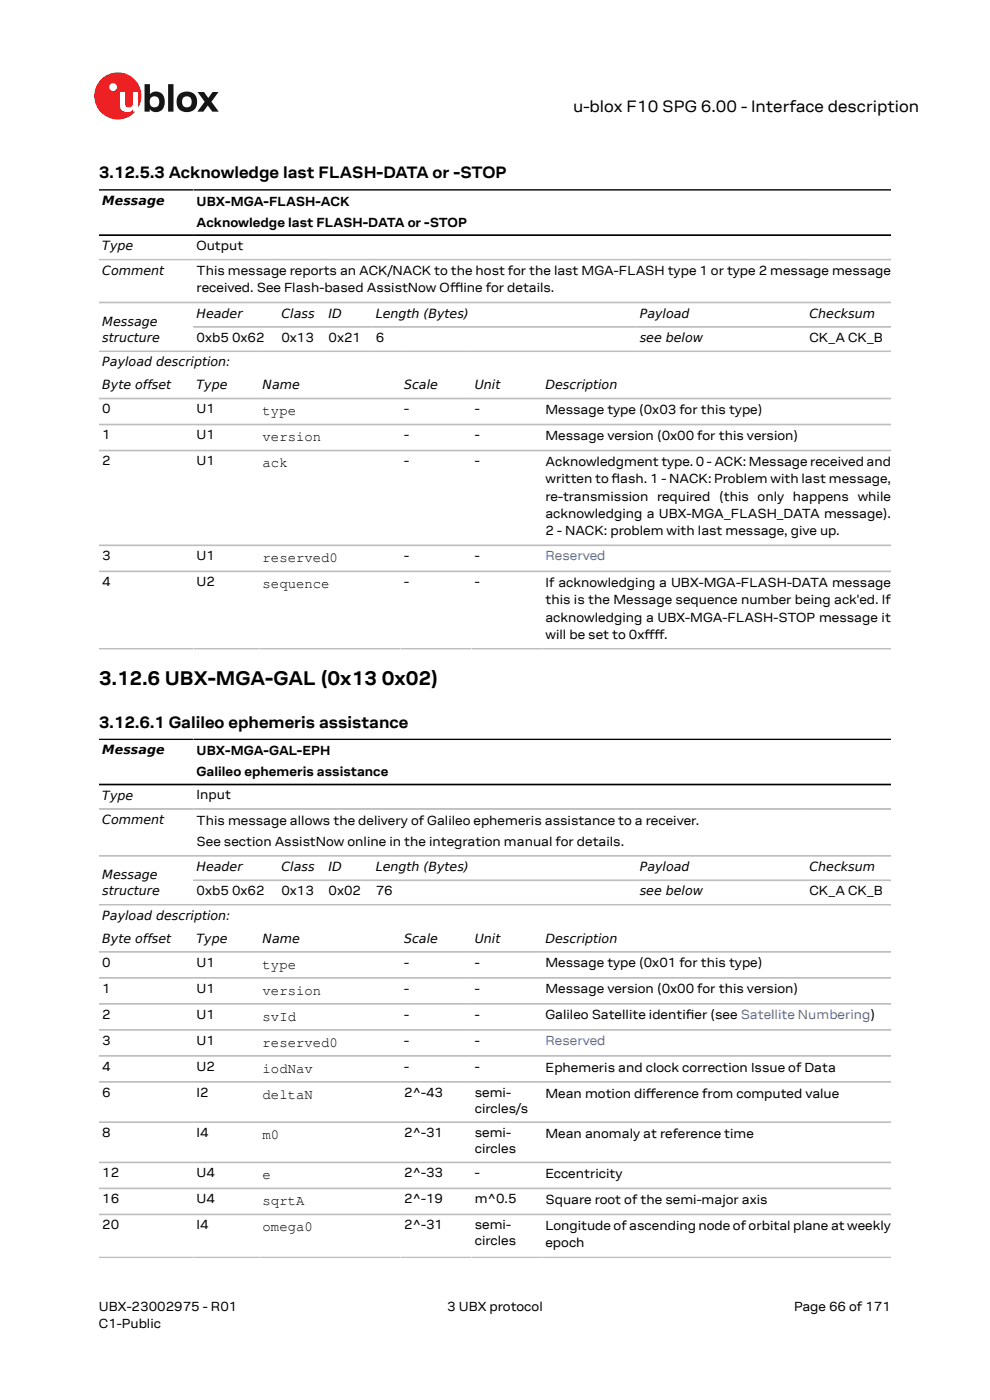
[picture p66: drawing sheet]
<svg xmlns="http://www.w3.org/2000/svg" width="210mm" height="297mm" viewBox="0 0 210 297" stroke-linecap="round" stroke-linejoin="round" font-family="sans-serif">
<defs><g id="words">
<text font-size="4.2" x="21" y="145.3">3.12.6 UBX-MGA-GAL (0x13 0x02)</text>
<g font-size="3.5">
<text x="121.6" y="23.7">u-blox F10 SPG 6.00 - Interface description</text>
<text x="21" y="37.9">3.12.5.3 Acknowledge last FLASH-DATA or -STOP</text>
<text x="21" y="154.4">3.12.6.1 Galileo ephemeris assistance</text>
</g>
<g font-size="3">
<text x="55.7" y="88.1">type</text>
<text x="55.7" y="93.6">version</text>
<text x="55.7" y="99.1">ack</text>
<text x="55.7" y="119.2">reserved0</text>
<text x="55.7" y="124.7">sequence</text>
<text x="55.7" y="205.5">type</text>
<text x="55.7" y="211">version</text>
<text x="55.7" y="216.5">svId</text>
<text x="55.7" y="222">reserved0</text>
<text x="55.7" y="227.5">iodNav</text>
<text x="55.7" y="233.1">deltaN</text>
<text x="55.7" y="241.6">m0</text>
<text x="55.7" y="250.1">e</text>
<text x="55.7" y="255.6">sqrtA</text>
<text x="55.7" y="261.2">omega0</text>
</g>
<g font-size="2.8">
<text x="41.7" y="43.6">UBX-MGA-FLASH-ACK</text>
<text x="41.7" y="48.1">Acknowledge last FLASH-DATA or -STOP</text>
<text x="41.7" y="53.1">Output</text>
<text x="41.7" y="58.4">This message reports an ACK/NACK to the host for the last MGA-FLASH type 1 or type 2 message message</text>
<text x="41.7" y="62">received. See Flash-based AssistNow Ofine for details.</text>
<text x="95.5" y="62">f</text>
<text x="95.5" y="62">l</text>
<text x="41.7" y="72.5">0xb5 0x62</text>
<text x="59.7" y="72.5">0x13</text>
<text x="69.7" y="72.5">0x21</text>
<text x="79.7" y="72.5">6</text>
<text x="171.7" y="72.5">CK_A CK_B</text>
<text x="21.7" y="87.7">0</text>
<text x="41.7" y="87.7">U1</text>
<text x="85.7" y="87.7">-</text>
<text x="100.7" y="87.7">-</text>
<text x="115.7" y="87.9">Message type (0x03 for this type)</text>
<text x="21.7" y="93.2">1</text>
<text x="41.7" y="93.2">U1</text>
<text x="85.7" y="93.2">-</text>
<text x="100.7" y="93.2">-</text>
<text x="115.7" y="93.4">Message version (0x00 for this version)</text>
<text x="21.7" y="98.7">2</text>
<text x="41.7" y="98.7">U1</text>
<text x="85.7" y="98.7">-</text>
<text x="100.7" y="98.7">-</text>
<text x="115.7" y="98.9">Acknowledgment type. 0 - ACK: Message received and</text>
<text x="115.7" y="102.6">written to fash. 1 - NACK: Problem with last message,</text>
<text x="115.7" y="106.2">re-transmission required (this only happens while</text>
<text x="129.7" y="102.6">l</text>
<text x="115.7" y="109.9">acknowledging a UBX-MGA_FLASH_DATA message).</text>
<text x="115.7" y="113.6">2 - NACK: problem with last message, give up.</text>
<text x="21.7" y="118.9">3</text>
<text x="41.7" y="118.9">U1</text>
<text x="85.7" y="118.9">-</text>
<text x="100.7" y="118.9">-</text>
<text x="21.7" y="124.4">4</text>
<text x="41.7" y="124.4">U2</text>
<text x="85.7" y="124.4">-</text>
<text x="100.7" y="124.4">-</text>
<text x="115.7" y="124.5">If acknowledging a UBX-MGA-FLASH-DATA message</text>
<text x="115.7" y="128.2">this is the Message sequence number being ack'ed. If</text>
<text x="115.7" y="131.9">acknowledging a UBX-MGA-FLASH-STOP message it</text>
<text x="115.7" y="135.5">will be set to 0xff.</text>
<text x="136.7" y="135.5">ff</text>
<text x="41.7" y="160.1">UBX-MGA-GAL-EPH</text>
<text x="41.7" y="164.7">Galileo ephemeris assistance</text>
<text x="41.7" y="169.6">Input</text>
<text x="41.7" y="174.9">This message allows the delivery of Galileo ephemeris assistance to a receiver.</text>
<text x="41.7" y="179.4">See section AssistNow online in the integration manual for details.</text>
<text x="41.7" y="189.9">0xb5 0x62</text>
<text x="59.7" y="189.9">0x13</text>
<text x="69.7" y="189.9">0x02</text>
<text x="79.7" y="189.9">76</text>
<text x="171.7" y="189.9">CK_A CK_B</text>
<text x="21.7" y="205.1">0</text>
<text x="41.7" y="205.1">U1</text>
<text x="85.7" y="205.1">-</text>
<text x="100.7" y="205.1">-</text>
<text x="115.7" y="205.2">Message type (0x01 for this type)</text>
<text x="21.7" y="210.6">1</text>
<text x="41.7" y="210.6">U1</text>
<text x="85.7" y="210.6">-</text>
<text x="100.7" y="210.6">-</text>
<text x="115.7" y="210.8">Message version (0x00 for this version)</text>
<text x="21.7" y="216.1">2</text>
<text x="21.7" y="221.7">3</text>
<text x="41.7" y="216.1">U1</text>
<text x="41.7" y="221.7">U1</text>
<text x="85.7" y="216.1">-</text>
<text x="85.7" y="221.7">-</text>
<text x="100.7" y="216.1">-</text>
<text x="100.7" y="221.7">-</text>
<text x="115.7" y="216.3">Galileo Satellite identifer (see Satellite Numbering)</text>
<text x="145.5" y="216.3">i</text>
<text x="21.7" y="227.2">4</text>
<text x="41.7" y="227.2">U2</text>
<text x="85.7" y="227.2">-</text>
<text x="100.7" y="227.2">-</text>
<text x="115.7" y="227.3">Ephemeris and clock correction Issue of Data</text>
<text x="21.7" y="232.7">6</text>
<text x="41.7" y="232.7">I2</text>
<text x="85.7" y="232.7">2^-43</text>
<text x="100.7" y="232.7">semi-</text>
<text x="115.7" y="232.8">Mean motion diference from computed value</text>
<text x="137" y="232.8">f</text>
<text x="100.7" y="236.1">circles/s</text>
<text x="21.7" y="241.2">8</text>
<text x="41.7" y="241.2">I4</text>
<text x="85.7" y="241.2">2^-31</text>
<text x="100.7" y="241.2">semi-</text>
<text x="100.7" y="244.6">circles</text>
<text x="115.7" y="241.4">Mean anomaly at reference time</text>
<text x="21.7" y="249.8">12</text>
<text x="41.7" y="249.8">U4</text>
<text x="85.7" y="249.8">2^-33</text>
<text x="100.7" y="249.8">-</text>
<text x="115.7" y="249.9">Eccentricity</text>
<text x="21.7" y="255.3">16</text>
<text x="41.7" y="255.3">U4</text>
<text x="85.7" y="255.3">2^-19</text>
<text x="100.7" y="255.3">m^0.5</text>
<text x="115.7" y="255.4">Square root of the semi-major axis</text>
<text x="21.7" y="260.8">20</text>
<text x="41.7" y="260.8">I4</text>
<text x="85.7" y="260.8">2^-31</text>
<text x="100.7" y="260.8">semi-</text>
<text x="115.7" y="260.9">Longitude of ascending node of orbital plane at weekly</text>
<text x="100.7" y="264.2">circles</text>
<text x="115.7" y="264.6">epoch</text>
<text x="21" y="278">UBX-23002975 - R01</text>
<text x="21" y="281.8">C1-Public</text>
<text x="94.9" y="278">3 UBX protocol</text>
<text x="168.4" y="278">Page 66 of 171</text>
</g>
<g font-size="2.8" fill="#4664b4">
<text x="115.7" y="118.9">Reserved</text>
<text x="115.7" y="221.7">Reserved</text>
</g>
<g font-size="2.7">
<text x="21.7" y="43.5">Message</text>
<text x="21.7" y="53.1">Type</text>
<text x="21.7" y="58.3">Comment</text>
<text x="21.7" y="69.1">Message</text>
<text x="41.7" y="67.4">Header</text>
<text x="59.7" y="67.4">Class</text>
<text x="69.7" y="67.4">ID</text>
<text x="79.7" y="67.4">Length (Bytes)</text>
<text x="135.7" y="67.4">Payload</text>
<text x="171.7" y="67.4">Checksum</text>
<text x="21.7" y="72.6">structure</text>
<text x="21.7" y="77.7">Payload description:</text>
<text x="135.7" y="72.6">see below</text>
<text x="21.7" y="82.6">Byte offset</text>
<text x="41.7" y="82.6">Type</text>
<text x="55.7" y="82.6">Name</text>
<text x="85.7" y="82.6">Scale</text>
<text x="100.7" y="82.6">Unit</text>
<text x="115.7" y="82.6">Description</text>
<text x="21.7" y="160">Message</text>
<text x="21.7" y="169.6">Type</text>
<text x="21.7" y="174.8">Comment</text>
<text x="41.7" y="184.8">Header</text>
<text x="59.7" y="184.8">Class</text>
<text x="69.7" y="184.8">ID</text>
<text x="79.7" y="184.8">Length (Bytes)</text>
<text x="135.7" y="184.8">Payload</text>
<text x="171.7" y="184.8">Checksum</text>
<text x="21.7" y="186.5">Message</text>
<text x="21.7" y="189.9">structure</text>
<text x="135.7" y="189.9">see below</text>
<text x="21.7" y="195.1">Payload description:</text>
<text x="21.7" y="200">Byte offset</text>
<text x="41.7" y="200">Type</text>
<text x="55.7" y="200">Name</text>
<text x="85.7" y="200">Scale</text>
<text x="100.7" y="200">Unit</text>
<text x="115.7" y="200">Description</text>
</g>
</g></defs>
<circle cx="25" cy="20.4" r="5" fill="#ed2023"/>
<circle cx="24" cy="18.5" r=".83" fill="#fff"/>
<g fill="#151516">
<path d="M35.7 17.9h1.1v5.8h-1.1z"/>
<path d="M41.9 19.5h1.4l.9 1.3 .9-1.3h1.3l-1.6 2.1 1.6 2.1h-1.4l-.9-1.3-1 1.3h-1.2l1.5-2.1z"/>
<path d="M32 20.7a1.17 1.17 0 0 0-.1 1.5 1.17 1.17 0 0 0 1.4 .4 1.16 1.16 0 0 0 .4-1.6 1.16 1.16 0 0 0-1.7-.3zM30.7 17.9h1.1v2.1a1.82 1.82 0 0 1 2.2-.4 1.82 1.82 0 0 1 .9 2 1.83 1.83 0 0 1-1 2 1.83 1.83 0 0 1-2.1-.5v.6h-1.1z"/>
<path d="M38.9 20.7a1.18 1.18 0 0 0-.2 1.5 1.18 1.18 0 0 0 1.5 .4 1.18 1.18 0 0 0 .4-1.5 1.18 1.18 0 0 0-1.5-.5zM37.4 21.6a2.25 2.25 0 0 1 4.5 0 2.25 2.25 0 0 1-4.5 0z"/>
</g>
<path d="M25.4 19.5h1.1v2.5a.84 .84 0 0 0 1 .8 .84 .84 0 0 0 .7-1v-2.3h1.1v4.2h-1.1v-.5a1.59 1.59 0 0 1-1.8 .5 1.59 1.59 0 0 1-1-1.5z" fill="#fff"/>
<path d="M21 40.3h168M21 49.9h168M21 156.8h168M21 166.4h168" fill="none" stroke="#000" stroke-width=".35"/>
<g fill="none" stroke="#bebebe" stroke-width=".35">
<path d="M21 55.1h168M21 64.2h168M21 74.5h168M41 69.4h148M21 84.5h168M21 90.1h168M21 95.6h168M21 115.7h168M21 121.2h168M21 137.6h168M21 171.6h168M21 181.6h168"/>
<path d="M21 191.9h168M41 186.7h148M21 201.9h168M21 207.5h168M21 213h168M21 218.5h168M21 224h168M21 229.5h168M21 238.1h168M21 246.6h168M21 252.1h168M21 257.6h168"/>
<path d="M21 266.7h168"/>
</g>
<use href="#words"/>
</svg>
